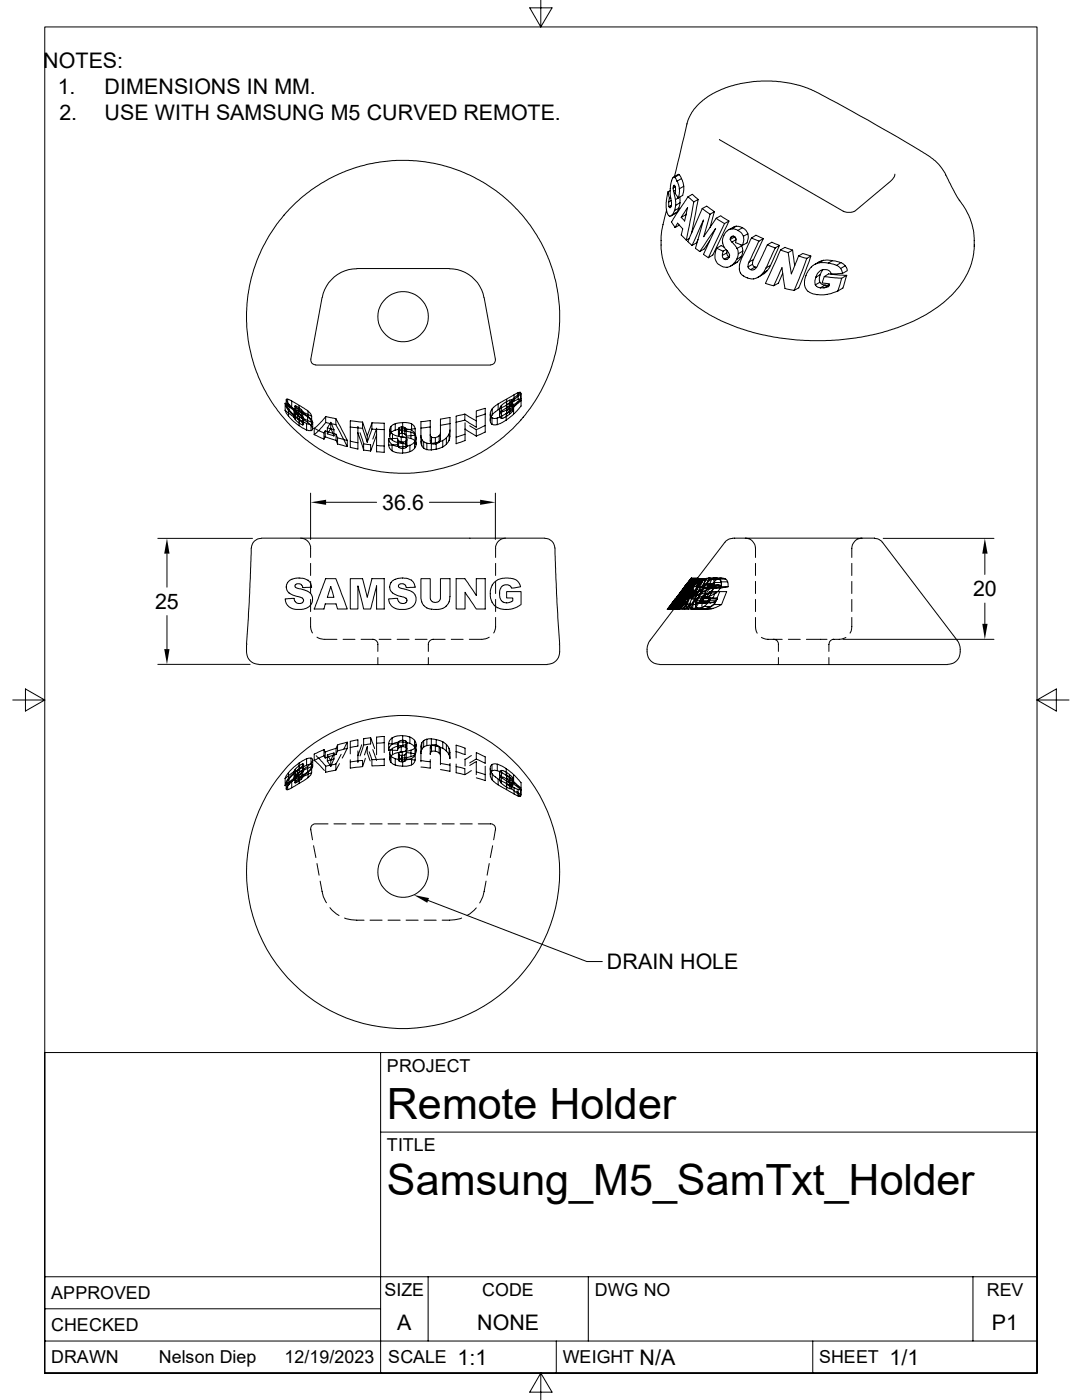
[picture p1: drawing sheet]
<svg xmlns="http://www.w3.org/2000/svg" width="216mm" height="279mm" viewBox="0 0 216 279" stroke-linecap="round" stroke-linejoin="round" font-family="sans-serif">
<defs><g id="words">
<g font-size="8.6">
<text x="77.2" y="223.4">Remote Holder</text>
<text x="77.2" y="238.5">Samsung_M5_SamTxt_Holder</text>
</g>
<g font-size="4.3">
<text x="8.6" y="13.6">NOTES:</text>
<text x="11.5" y="18.8">1.</text>
<text x="11.9" y="24">2.</text>
<text x="20.9" y="24">USE WITH SAMSUNG M5 CURVED REMOTE.</text>
<text x="20.9" y="18.8">DIMENSIONS IN MM.</text>
<text x="76.2" y="101.7">36.6</text>
<text x="194.2" y="119">20</text>
<text x="30.9" y="121.5">25</text>
<text x="121.1" y="193.4">DRAIN HOLE</text>
<text x="79.2" y="265.4">A</text>
<text x="95.2" y="265.4">NONE</text>
<text x="197.9" y="265.4">P1</text>
<text x="91.3" y="272.3">1:1</text>
<text x="127.6" y="272.3">N/A</text>
<text x="177.5" y="272.3">1/1</text>
</g>
<g font-size="3.6">
<text x="77.2" y="213.9">PROJECT</text>
<text x="77.2" y="229.7">TITLE</text>
<text x="10.2" y="259.3">APPROVED</text>
<text x="76.7" y="258.7">SIZE</text>
<text x="96.2" y="258.7">CODE</text>
<text x="118.7" y="258.7">DWG NO</text>
<text x="196.9" y="258.7">REV</text>
<text x="10.2" y="265.7">CHECKED</text>
<text x="10.2" y="272.1">DRAWN</text>
<text x="31.7" y="272.1">Nelson Diep</text>
<text x="56.8" y="272.1">12/19/2023</text>
<text x="77.5" y="272.1">SCALE</text>
<text x="112.3" y="272.1">WEIGHT</text>
<text x="163.5" y="272.1">SHEET</text>
</g>
</g></defs>
<g fill="none" stroke="#000" stroke-width=".2">
<path d="M107.9 0v5.4l-2.2-3.8h4.5l-2.3 3.8M133.3 38.3l.3 1.2M133.3 38.3l-.4 2v1.2l.2 .9 .3 .6a.42 .42 0 0 0 .7 0M133.6 39.5l-.2 .8M133.7 38.1l-.4 .2M133.8 39.4l-.2 .1M134.3 37.5l.1 .7M134.3 37.5v-.1a.24 .24 0 0 1 .2-.4 .24 .24 0 0 1 .2 .3l.1 .8a.87 .87 0 0 0 .4 1.1l.1 .3M134.4 38.2l.4 1.6M134.6 35.3l2.5-10.6a10.9 10.9 0 0 1 6.8-6.8l3.8-1.2 4.2-.5 3.7 .1 4.1 .8 2.7 1 4.7 2.5 6.1 3.4 10.5 6.1a11 11 0 0 1 5.7 6.3l2.1 3.6a12.9 12.9 0 0 1 2.9 8v1.4a15.4 15.4 0 0 1-6.6 11.3l-3.1 2.1-2.2 1.2-3.4 1.4-3 .9-4.2 1-4.3 .5-5.9 .2-2.6-.1-4.7-.6-4.2-1-3-.9-3.4-1.4-2.2-1.2-2.8-1.8-2.4-2.2a14.3 14.3 0 0 1-4.5-9.9l.1-2.9 1-4.1M134.6 35.4h-.3l-.2 .4-.3 1.3-.1 1.8 .3 1.4-.1 .7a.32 .32 0 0 1-.3 .4l-.1-.2M134.6 35.4l1-.6 .4 .8"/>
<path d="M134.6 35.4l.5 .8M134.6 37l-.2 .2M134.7 37.3l-.4 .2M134.8 39.8v1.2M134.8 37.9l-.4 .3M135.1 36.2l.9-.6 .4 1.6M135.1 36.2l.3 .7 .2 .8M135.3 39.5l-.5 .3M135.6 34.8h-.3l-.9 .5M135.6 37.7l.8-.5-.2 1.8-.9 .5M135.6 37.7v1l-.3 .8M135.6 39.3l.1 1.2"/>
<path d="M137.3 39.3l.8-.5 1.2 1-1.3 6.7M137.3 39.3l1.1 1M137.3 39.3l-3.3 5 .7 1.1M139.3 39.8l-.9 .5M143.6 27.9l24.7 14.3 .7 .2h.8l.8-.3 7.1-5.9a2.05 2.05 0 0 0 .9-1.4M64.3 59.4l-2.3 12.6a1.01 1.01 0 0 0 1 .9l34.9-.1a.96 .96 0 0 0 .9-1.1l-2.2-12.3M71.2 53.6a7 7 0 0 0-6.9 5.8M71.2 53.6h18.5M89.7 53.6a7 7 0 0 1 6.9 5.8M133.4 40.3l.1 .9M133.9 40l-.5 .3M133.9 41l-.4 .2"/>
<path d="M134.6 42l-.5 1M134.7 45.4l.5-.9 1 1.2-.3 1.2 1 1M134.8 41l-.2 1M135 42.4l-1.1 .7M135 42.4l-.9 .6M135.5 41.5l-.5 .9M135.5 41.5l-.9 .5M135.6 44.9l-.9 .5M135.7 40.5l-.2 1M135.7 40.5l-.9 .5M136.9 43l-.1-.1-.9 .5M136.9 42.7l-.1 .2"/>
<path d="M137.2 41.4l-.6 2.7-.7-.7zM137.5 47.6l-.6 .3M138.1 49l2.3-5.1-1.6 5.7 .8 .6M138.4 40.3l-1.5 7.6M139.3 47.8l-.3 .7-.9 .5M139.6 50.2l3.2-4.6-2.4 5.2 1 .6M140.1 41.6l.9-.5 1.5 1.1M140.1 41.6l1.6 1.2M140.1 41.6l-2.9 6.6 .9 .8M141.6 48l-1.1 1.7-.9 .5M141.7 42.8l-1.3 4.4 2.5-3.6M142.5 42.2l-.8 .6"/>
<path d="M142.5 42.2l-.8 3.2M142.9 43.6l.9-.5 1.7 1M142.9 43.6l1.7 1M143 49.5l1.3 .6M143 49.5v.1a2.56 2.56 0 0 0 .2 3l.9 .6 .6 .1h.8l.7-.5M144.1 51l.9-.5 .1 .4 .3 .3M144.1 51l.1 .4 .3 .3M144.3 50.1l-.2 .9M144.5 49.3l-.6-.3-.9 .5M144.6 44.6l.9-.5-3.3 6.8-.8 .5M144.6 44.6l-3.2 6.8M144.9 49.8l-.6 .3"/>
<path d="M145.1 50l-.1 .5M145.5 51.3l-1 .4M145.7 47.8l.3 .5M145.7 47.8v-.2a.63 .63 0 0 1 .9-.4 .63 .63 0 0 1 .2 1v.2l1.3 .6M146 48.3l1.1 1.3M146 45.7l-.7 .2-.6 .6a2.68 2.68 0 0 0 .5 3.7l.2 .2a.82 .82 0 0 1 .1 1 .82 .82 0 0 1-1 .3M146 45.7h.5l.7 .3M146.3 47.1l-.5 .4M146.6 47.3l.3 .4M146.6 47.3l-.9 .5M146.6 47.2v.1M146.9 47.8l-.9 .5"/>
<path d="M146.9 45.1l-1.5 .7M147 51.7l-.8 1.1M147.1 52.3l-1.3 .8M147.1 49.6l.2 1M147.1 52.3l-.9 .5M147.2 46l.9-.5 .8 .5 .3 .7M147.2 46l.7 .4 .4 .8M147.3 50.6l-.3 1.1M147.8 48.9l.2 .2M147.9 51.2l-.8 1.1M147.9 51.2l-.9 .5M148 49.1l.2 1"/>
<path d="M148 49.1l-.9 .5M148.1 45.5l-1.2-.4-.9 .6M148.2 50.1l-.3 1.1M148.2 50.1l-.9 .5M148.3 47.2l.9-.5 .1 .8-.2 1-1 .5M148.3 47.2a2.26 2.26 0 0 1-.2 1.8M149.3 53.3l.2 .4 .3 .1M149.5 52.3l-.2 1M149.9 47.5l.9-.6 1.5 .7M150.2 52.7l.1 .3 .4 .3M150.2 52.7l-.9 .6M150.4 51.8l-.2 .9"/>
<path d="M150.4 51.8l-.9 .5M150.7 53.3l.3 .1M150.7 53.3l-.9 .5M151.4 48.1l-1.9 4.2M151.4 48.1l-1.5-.6-.9 2a8.9 8.9 0 0 0-1.4 3.4l-.1 .9 .4 .9 1.5 .9a2.27 2.27 0 0 0 1.9-.3M152.2 54.6l.9-.6-.5 .6-1.3 .7M152.2 54.6l-.9 .7M152.3 47.6l-1.9 4.2M152.3 47.6l-.9 .5M152.9 53.5l.9-.5-.7 1M152.9 53.5l-.7 1.1M153.1 48.9l.9-.6 1.5 .7"/>
<path d="M153.1 48.9l1.6 .6M153.1 48.9l-2.3 4.6a.89 .89 0 0 1-1 .3M154.4 57l1.6-3.6 .6 4.2 1.9 .4M154.7 49.5l-1.8 4M155.5 49l-1.7 4M155.5 49l-.8 .5M155.7 49.9l-3 6.7 1.7 .4M155.7 49.9l.9-.5 1.6 .5M155.7 49.9l1.6 .5M156.2 54.6l-.9 1.9-.9 .5M157.3 50.4l.9-.5 .4 3.1M157.3 50.4l.6 4.3 1.4-3.6"/>
<path d="M159.3 51.1l.9-.5 1.6 .5M159.3 51.1l1.7 .5M161 51.6l.8-.5-2.4 6.3-.9 .6M161 51.6l-2.5 6.4M162.7 56.9a1.11 1.11 0 0 0 1 .5M162.8 55.3l.2-.6 .4-.4 .4-.4 .5-.1a1.17 1.17 0 0 1 1.5 .9l2.3-.1-.1-.5a2.55 2.55 0 0 0-2.3-1.5l-1.5-.2a3.8 3.8 0 0 0-3.6 3.4l-.1 .5a2.36 2.36 0 0 0 2.5 2.5 7.5 7.5 0 0 0 4.2-.7M162.8 55.3l-.2 .7 .1 .9M163.6 56.3l.4 .5 .6 .1M163.6 56.3l-.9 .6M163.7 54.8l-.2 .6 .1 .9M163.7 54.8l-.9 .5M163.7 57.4h.7"/>
<path d="M164.3 53.8l-.6 1M164.3 51.9l-.9 .6M164.6 56.9h.8l-1 .5M164.6 56.9l-.9 .5M165.3 52.5l.8-.5-1.8-.1-1.7 .9M166.1 52l1.7 .4-.9 .6M167.8 52.4l.9 .6-1 .6M167.9 55.5l-.7 2.6M167.9 55.5l-3.4-.3-.5 1.3 1.5 .1-.1 .6-1 .2M168.7 53l.4 1-1 .6M169 54.9l-.8 2.6-1 .6M169 54.9l-3.6-.2-.9 .5"/>
<path d="M169 54.9l-1.1 .6M57.1 79.8l.6 .9v1.3M57.4 79.7l-.3 .1v1.4M101.1 79.7l1.5-.9v1.3M101.7 79.8l-.7 .4v1.2M102.1 79.8h-.4v1.3M102.6 78.8l.8-.4v1.3M103.4 78.4l.5-.1v1.4M103.9 78.3l-1.8 1.5v1.3M104 79.6l-1.5 1.6M104 80a1.51 1.51 0 0 1-.7 1.8l-.8 .8M104 80v-1.4l-2.9 2.1v1.3"/>
<path d="M104 80l-2.3 1.7a.71 .71 0 0 0-.6 .9M56.9 80.5l1.8 1.5M56.9 81.9l1.8 1.4M56.9 80.5l.7 1.2M56.9 81.9l.7 1.2M56.9 80.5v1.4M57.1 81.2l.6 .8M57.4 81h-.2l-.1 .2M57.4 81l.8 .3M57.6 81.7l1.6 1.6 2 1.2M57.6 83.1l.6 .7 1.5 1.2M57.6 81.7v1.4"/>
<path d="M57.7 80.7l1.7 1.6v1.3M57.7 82l1.7 1.6M58.2 80l-.8-.3v1.3M58.2 81.3l1.5 .8M58.7 82l.2 .4M58.7 83.3l.2 .4M58.7 82v1.3M58.8 81.1l.2 .1M58.8 82.3l.2 .2M58.8 81.1v1.2M58.9 82.4l.8 .7M58.9 83.7l.5 .5 1 .6"/>
<path d="M58.9 82.4v1.3M59 81.2l.6 .6M59 82.5l.6 .6M59 81.2v1.3M59 81l-.2 .1M59 82.3h-.2M59 81l.5 .3M59 82.3l.5 .2M59 81v1.3M59.4 82.3l1 .8v1.3M59.4 83.6l1 .8M59.5 81.3l.6 .4"/>
<path d="M59.5 82.5l.6 .5M59.5 81.3v1.2M59.6 81.8l1.8 1.3M59.6 83.1l1.8 1.2M59.6 81.8v1.3M59.7 85l1.5 .8M59.7 80.9l-1.5-.9v1.3M59.7 82.1l1.8 1.2M59.7 83.1l.7 .4M59.7 83.1v1.9M60.1 81.7l.3 .5M60.1 83l.3 .4"/>
<path d="M60.1 81.7v1.3M60.4 83.1l.2 .3v1.3M60.4 84.4l.2 .3M60.4 83.5v1.3M60.4 82.2l1.8 .9M60.4 83.4l1.8 .9M60.4 82.2v1.2M60.6 83.4l-.2 .1M60.6 84.7l-.2 .1M61.2 84.5l.9 .2M61.2 85.8l.9 .1M61.2 84.5v1.3"/>
<path d="M61.4 83.1l.7 .7M61.4 84.3l.7 .7M61.4 83.1v1.2M61.5 82l-1.8-1.1v1.2M61.5 83.3l.4 .4 .3 .6M62 98.4v9.3M62.1 84.7v1.2M62.1 83.8l.3 .5M62.1 85l.3 .6M62.1 83.8v1.2M62.2 83.1l-.2-.6-.5-.5v1.3M62.2 83.1v1.2"/>
<path d="M62.4 84.3l-.1 .3-.2 .1M62.4 85.6l-.1 .2-.2 .1M62.4 84.3v1.3M62.7 85.5l1.9 .9 .3-.4 2.2 .7 .3 .7 1.9 .5M62.7 86.7l1.9 .9M62.7 85.5v1.2M64.6 86.4v1.2M64.9 87.2l2.2 .7M64.9 87.2l-.3 .4M64.9 86v1.2M65 83.1l2 .4 2.3 4.4M65 83.1l-.7 .9-1.6 1.5"/>
<path d="M65 84.3l2 .5M65 84.3l-1.1 1.3-1.2 1.1M65 83.1v1.2M65.3 85.4l1.3 .4M65.3 86.6l1.3 .4M65.3 85.4v1.2M66 84.3l.6 1.5M66 85.5l.6 1.5M66 84.3l-.7 1.1M66 85.5l-.7 1.1M66 84.3v1.2M66.6 85.8v1.2"/>
<path d="M67 84.8l2.3 4.3M67 83.5v1.3M67.1 87.9l.3 .7M67.1 86.7v1.2M67.4 88.6l1.9 .5M67.4 87.4v1.2M69.3 87.9v1.2M69.9 85.2l2.4 .3M69.9 85.2v4.1l1.5 .3v-3.2M69.9 88.1l1.5 .2M71.4 86.4l1.2 3.4M71.4 85.2v1.2"/>
<path d="M71.8 86.4l.8 2.2M72.3 84.2l-2.4-.2v1.2M72.3 84.2l1 2.8M72.3 85.5l1 2.7M72.3 84.2v1.3M72.6 88.6l1.4 .2v1.2M72.6 89.8l1.4 .2M72.6 88.6v1.2M74.2 84.4l-.9 2.6v1.2M74.2 85.6l-.9 2.6M74.2 85.6v-1.2l2.5 .1v1.2M74.2 85.6l2.5 .1"/>
<path d="M75.1 86.7v-1.2l-.7 2.1M75.1 86.7l-1.1 3.3M75.1 88.9l1.6 .1M76.7 85.7v4.6l-1.6-.1v-3.5M77.6 87.5l.1 .7 .5 .5M77.6 88.8a1.33 1.33 0 0 0 .6 1.2M77.6 87.5v1.3M77.8 85.7l.1 .5 .4 .4v1.3M77.8 87a.86 .86 0 0 0 .5 .9M78 85.1l-.2 .5v1.4M78 86.4l-.2 .6M78.2 88.7l1 .4 1.1 .1"/>
<path d="M78.2 90l1.1 .4h1M78.2 88.7v1.3M78.3 86.6l.8 .4 1 .2v1.2M78.3 87.9l.9 .4 .9 .1M78.9 84.6l-.9 .5v1.3M78.9 85.9l-.9 .5M79.3 87.5h-1.7M79.3 88.7l-1.7 .1M79.3 87.5l.2 .5M79.3 88.7l.2 .5M79.3 87.5v1.2M79.5 85.6l.1 .2"/>
<path d="M79.5 86.9l.1 .2M79.5 85.6v1.3M79.5 88l.9 .2M79.5 89.2l.4 .3h.5M79.5 88v1.2M79.6 85.8l.7 .1M79.6 87.1l.7 .1M79.6 85.8v1.3M79.7 85.3l-.2 .3M79.7 86.6l-.2 .3M79.7 85.3v1.3M80.1 87.2l.9 .2v1.2"/>
<path d="M80.1 88.4l.9 .2M80.1 85.2l-.4 .1M80.1 86.5l-.4 .1M80.1 85.2l.7 .1M80.1 86.5l.7 .1M80.1 85.2v1.3M80.3 85.9l1.7 .3M80.3 87.2l1.7 .3M80.3 85.9v1.3M80.3 84.3l-1.4 .3v1.3M80.3 85.6l-1.4 .3M80.3 85.6h1.1l.7 .3"/>
<path d="M80.3 89.2v1.2M80.4 88.2v1.3M80.8 85.3l.3 .5M80.8 86.6l.3 .4M80.8 85.3v1.3M81 88.1l-.6 .1M81 89.3l-.6 .2M81 88.1v1.2M81 87.4l.2 .2v1.4M81 88.6l.2 .4M81.1 85.8v1.2M81.2 87.7l-.2 .4"/>
<path d="M81.2 89l-.2 .3M81.8 88.9l-1.5 .3M81.8 90.1l-1.5 .3M81.8 88.9v1.2M82 86.2l.8 .5M82 87.5l.8 .5M82 86.2v1.3M82.1 84.6l-.7-.2-1.1-.1v1.3M82.1 85.9l.5 .4 .2 .5M82.7 88.2l-.9 .7M82.7 89.5l-.9 .6M82.7 88.2v1.3"/>
<path d="M82.8 86.7l.2 .7M82.8 88l.2 .6M82.8 86.7v1.3M82.8 85.6l-.2-.6-.5-.4v1.3M82.8 85.6l-1.7 .2M82.8 86.8l-1.7 .2M82.8 85.6v1.2M83 87.4l-.3 .8M83 88.6l-.3 .9M83 87.4v1.2M84 86.9l.2 .8M84.2 87.7l.3 .4v1.3"/>
<path d="M84.2 88.9l.3 .5M84.2 87.7v1.2M84.5 88.1l.7 .3v1.3M84.5 89.4l.7 .3M85.2 88.4l.9 .1v1.3M85.2 89.7l.9 .1M85.9 86.7v.3l.2 .2M85.9 85.2v3l.2 .3M85.9 85.2v-1.3l-.5 .1-1.4 .2v1.2M85.9 85.2l-1.9 .2v1a4.9 4.9 0 0 0 .2 2.5M86.1 88.5l.9-.2v1.4M86.1 87.2l.8 .1"/>
<path d="M86.1 88.5l.8 .1M86.1 87.2v1.3M86.9 87.3v1.3M87 88.3l1.3-.4v1.3M87 89.7l-.9 .1M87.6 87l-.7 .3M87.6 88.2l-.7 .4M87.6 87v1.2M87.9 84.9v2.9l-.3 .4M87.9 86.3l-.1 .4-.2 .3M88.3 87.9l.8-.5v1.2M88.3 89.2l-1.3 .5"/>
<path d="M89.1 87.4l.5-.8v1.3M89.1 88.6l-.8 .6M89.6 87.9l-.5 .7M89.8 84.5v-1.2l-1.9 .4v1.2M89.8 84.5l-1.9 .4M89.8 84.5v2.6l-.2 .8M89.8 85.8l-.2 .8M91 84.3v4.3l1.8-.7v-2.3M92.8 82.6l-1.8 .5v1.2M92.8 83.9l-1.8 .4M92.8 83.9v-1.3l2.2 1.4M92.8 86.7l-1.8 .5"/>
<path d="M92.8 85.6l2.2 1.4M92.8 84.4v1.2M93.7 85l1.3 .7M95 83.2v2.1l-2.2-1.4M95 85.7v1.3M96.8 84.9l-1.8 .8M96.8 82.6v3.6l-1.8 .8M96.8 82.6v-1.1l-1.8 .5v1.2M96.8 82.6l-1.8 .6M97.8 82.6l.1 .5 .3 .3M97.8 83.9l.1 .4 .3 .4M98.2 83.4l.4 .1 .6-.1"/>
<path d="M98.2 84.7l.3 .1h.7M98.2 83.4v1.3M98.2 82.8l1.2-1 1-.6 2.4-1.3 .7-.3 .4 .1-1.2 .9a.89 .89 0 0 1-.8 .5l-1.1 .5-.7 .5-.4 .6v.3M98.2 81.6l-.4 .7v1.6M98.2 82.8l-.3 .5-.1 .6M98.8 98.4v9.3M99.2 83.4v1.4M99.4 80.6v1.2M99.7 81.7v.3l.4 .2M99.7 83v.3l.4 .2M99.7 81.7v1.3M100 80.9l-.3 .8"/>
<path d="M100.1 82.2v1.3M101 82.5l-1.8 .9M101 83.9l-1.8 .9M101 82.5v1.4M101 80.2l-1 .7v1.2M101.1 81.3l1.2-.9v1.3M101.1 82.6l1.2-.9v.3l-.6 .6M101.1 83.1l-1 .4M101.1 80.9v-1.2l-1.8 .9-1.1 1v1.2M101.1 82.6v.5M101.7 81.3l-1.1 .8-.5 .1M101.7 82.6l-.6 .5"/>
<path d="M101.7 81.3v1.3M102.3 80.7l-.6 .6M102.5 81.2l-1.5 1.3M102.5 82.6l-1.5 1.3M102.5 81.2v1.4M31.5 107.4h18.9M33.3 110.5v6.7M50.1 109.3l-.4 10.8-.5 8.4M52.2 107.4h56.5M52.2 107.4a1.95 1.95 0 0 0-2 2M57.6 116l.5-.3 .8-.3h1.7a1.85 1.85 0 0 1 1.6 1.8l-1.8 .1-.2-.5a.76 .76 0 0 0-.7-.3 .76 .76 0 0 0-.7 .5l.5 .4 1.4 .3 1.1 .6 .5 .7v1.1l-.6 .9-1.2 .6h-1.5l-.7-.1-.6-.4a2.37 2.37 0 0 1-.8-1.6l1.8-.1 .1 .4 .3 .4 .2 .2h.7a.64 .64 0 0 0 .6-.7 .64 .64 0 0 0-.8-.5l-1.4-.5-.7-.3-.3-.4-.3-.8v-.4zM60 107.4a2 2 0 0 1 2 2v1.9"/>
<path d="M62 112.4v2.5M62 116v2.4M62 119.6v2.4M65 115.5h2l2.3 6h-1.9l-.3-1h-2.2l-.3 1h-1.9zM65.1 100.2h10M66 117.1l.6 2.1h-1.3zM69.9 115.5h2.4l1 3.7 .9-3.7h2.5v6h-1.6v-4.6l-1.1 4.6h-1.4l-1.2-4.6v4.6h-1.5zM78.2 116l1.1-.6h2a1.95 1.95 0 0 1 1.5 1.8l-1.7 .1-.3-.6-.7-.2a.49 .49 0 0 0-.6 .4 .49 .49 0 0 0 .6 .5l1.6 .5 .9 .5 .4 .8-.1 1.1-.7 .9-1 .4h-1.6l-.9-.3a2.07 2.07 0 0 1-1.1-1.8l1.7-.1 .2 .7 .3 .2 .5 .1a.68 .68 0 0 0 .9-.5 .68 .68 0 0 0-.8-.8l-.9-.2-.9-.4a1.56 1.56 0 0 1-.6-2.3zM84 115.5h1.9v4l.3 .6 .5 .1 .7-.1 .5-.6v-4h1.9l-.1 4-.2 .9-.5 .6-1.2 .6h-1.4l-.9-.1-1-.7-.3-.6-.2-.7zM85.7 100.2h10.1M91 115.5h1.8l2.2 3.3v-3.3h1.8v6h-1.8l-2.2-3.3v3.3h-1.8zM98.6 116.3l.7-.6 .6-.2 1.5-.1 1.3 .2 .5 .3 .5 .6 .2 .6-1.4 .2-.4 .1-.4-.5-.4-.2-.9 .1-.4 .3-.3 .7v1.1a1.54 1.54 0 0 0 1 1.3 1.54 1.54 0 0 0 1.6-.3v-.6h-1.2v-1.2h2.9v1.9a.74 .74 0 0 1-.6 1l-1.2 .5-1.7 .1-1.3-.3-.4-.4-.6-.7-.4-1.2 .1-1.5z"/>
<path d="M98.9 112.4v2.5M98.9 116v2.4M98.9 119.6v2.4M100.9 107.4a2 2 0 0 0-2 2v1.9M108.7 107.4a1.95 1.95 0 0 1 2 2M110.7 109.3l.4 10.8 .6 8.4M134.6 119.8l-.4 .5M134.7 119.7l-1.3 1.8M134.7 119.5l-1.1 1.5M134.7 119.5h1.3M134.8 119.5h-.1M134.8 119.5l-1.6 2"/>
<path d="M134.8 119.4l-.5 .7M134.8 119.4h1.3M134.8 119.4v.1M134.9 119.6l-1.3 1.9M134.9 119.5l-.8 1.1M134.9 119.4l-.3 .4M134.9 119.5h1.3M135 119.9v.3M135 119.9h1.6M135.1 119.8l-1.3 1.7M135.1 119l-.2 .4M135.2 119.7l-1.2 1.8"/>
<path d="M135.4 119.1l-.8 1M135.4 119.1h2.4M135.6 118.7l-.7 .8M135.6 118.4l-.5 .6M135.6 119.2l-.6 .7M135.6 118.7h1.3M135.6 119.2h1.6M135.7 118.3l-.1 .1M135.8 119.8l-.3 .5h-1.3M135.9 118.7l1.3-1.8-1.4 1.9M136 119.5l-1.1 1.5M136.1 119.8l-1.3 1.7"/>
<path d="M136.1 117.9l-2.8 3.6h1.4l1.3-1.8M136.1 118l-.5 .7M136.1 118h1.2M136.1 119.4l-.1 .1M136.1 119.4l-.5 .7M136.2 119.5l-.9 1.1M136.2 119.4l-.4 .4h-1.2M136.3 117.9l-1 1.3M136.4 117.5l-.3 .5M136.4 117.5h1.2M136.4 119.7l-1.4 1.8M136.4 119l-.2 .4h-1.3"/>
<path d="M136.4 117.8l-1.1 1.4M136.4 119.7l-1.2 1.8M136.5 117.2l-.1 .3M136.5 117.2h1.3M136.5 117.3h1.3M136.6 117.1l-.9 1.2M136.6 119.9l-.3 .3M136.7 117l-.2 .2M136.7 117h1.3M136.7 118.7l1.4-1.8-1.4 1.9M136.7 117.2l-.2 .1M136.7 117.2h1.3"/>
<path d="M136.8 116.9l-1.2 1.8M136.8 116.9l-1.3 1.8M136.8 116.9h1.6M136.9 118.7l-.7 .8M136.9 118.4l-.8 1.1M136.9 116.6l-.2 .4M136.9 118.3l-.5 .7h-1.3M136.9 116.6h1.3M137 117.5l-1.4 2M137 116.7l-.5 .6M137 116.7h1.3M137.1 116.5l-.2 .1"/>
<path d="M137.1 116.5l-.1 .2M137.1 116.5h1.2M137.2 116.2l-.6 .9M137.2 119.2l-.6 .7M137.2 116.2h.1M137.3 118l-.4 .7M137.5 117.4l-1.4 1.9M137.5 117.5l-1.4 2M137.6 117.8l-1 1.4h-1.3M137.6 117.9l-1 1.3M137.6 117.5l-.3 .5M137.6 119.2l-.8 2.3"/>
<path d="M137.7 117.8l-2.3 3h-1.2M137.7 115.8l-1 1.4M137.7 115.8h1.3M137.8 115.6l-.6 .6M137.8 119.1l-.9 1M137.8 117.2l-.2 .3M137.8 117.1l-.9 1.2h-1.2M137.9 117.8l-1.2 1.6-.4 .8M137.9 115.5l-1 1.3M137.9 118.2l-2.3 3.3M137.9 118.2l-1.4 3.3M137.9 118.2h1.3"/>
<path d="M138 117l-.2 .2M138 115.4l-.2 .2M138 115.4h1.2v.1M138 115.4l-.3 .4M138 119.5l-.4 1.1M138 117.2l-.2 .1M138 119.5h1.2M138.1 117.1l-1.5 2.1h1.2M138.1 117.1l-1.1 2.1M138.1 115.5l-1 1.3M138.1 117.1h1.2M138.1 115.5h.2l-2.7 3.7"/>
<path d="M138.1 115.5l-2.7 3.6M138.1 115.5h-.3l-2.2 2.9M138.2 117.5l-1.3 2M138.2 116.6l-.2 .4M138.3 116.7l-.5 .6M138.3 117.8l-1.1 1.4M138.3 116.5l-.1 .1M138.3 116.5v.2M138.3 115.5h.4M138.4 115.5l-.7 1M138.4 116.9l-1.2 1.8M138.4 116.9l-1.3 1.8"/>
<path d="M138.5 117.7l-1.4 1.9M138.5 116.2l-.7 .9h-1.2M138.6 118.7l-.6 .8M138.6 118.7h1.2M138.7 115.5h.3M138.7 115.5l-2.8 3.8-.9 .9M138.7 117.8l-.9 1.3M138.8 115.5l-.7 .9M138.9 119.8l-.1 .5M138.9 116.5l.7-1-1 1.3M139 115.8l-1 1.4M139 118.8l-.9 2.7"/>
<path d="M139 115.6l-.5 .6h-1.3M139 115.5l-2.9 4-1.2 1.4M139 115.5h.3M139.1 115.5l-.8 1.1M139.1 117.6l-1.3 1.9M139.2 119.4l-.3 .4M139.2 115.5l-.9 1.3M139.2 115.5l-.2 .3M139.2 118.2l-.8 1.2M139.2 118.2l-.3 .8M139.2 119.5l-.3 1.1M139.2 115.4l-.2 .2h-1.2"/>
<path d="M139.2 115.5l-1.1 2.6M139.3 118l-.7 .7M139.3 117.1l-1.5 2.1M139.3 117.1l-1.1 2.1h-.4M139.3 118h1.2M139.3 117.2l2.1 .1M139.3 117.2l.8 .1M139.3 115.5l-4.3 6M139.3 115.5h.4M139.3 115.5l-1 1.4M139.4 115.5l-1 1.3M139.7 118.5l-.8 1.7"/>
<path d="M139.7 115.5l-1.4 3.3M139.7 115.5h.7M139.8 118.7l-.6 .8M139.9 118l-.3 .8M139.9 115.5l-1 1.3M140 119l-.8 .4M140 115.5l-.9 1.2M140.1 119.9l.1 .3 .3 .1M140.1 119.9h1.3M140.1 119.8v.5h-1.3M140.1 117.3h1.3M140.3 118.9l-1.7 2.6h-1.2"/>
<path d="M140.3 115.5l-.9 1.3M140.3 119.4l1.4 .1M140.3 119.4l-.4 .7M140.3 117.7l-.7 1.1h-1.3M140.3 119.4h1.3M140.3 115.8h1.2l-1 1.4M140.3 115.8l-1 1.4M140.4 115.5l-2.1 3.3M140.4 115.5h.5M140.5 119.4l-.4 .4h-1.2M140.5 115.5l-1.1 2.2M140.5 118l-.7 .7"/>
<path d="M140.5 117.5l-1.2 .5M140.5 115.5l-.7 1M140.5 117.5h1.3M140.6 116.7l-.5 .6M140.6 118.5l-.5 1.4M140.6 116.7h1.2M140.6 118.5h1.3M140.8 116.8l.9-1.1 .8-.3 1 .1 .3 .5 .1 .6a.46 .46 0 0 1-.1 .5 .46 .46 0 0 1-.5 .1l-.8 .2v-.3a.52 .52 0 0 0-.5-.4 .52 .52 0 0 0-.5 .4l-.9 1.4M140.8 116.8l-1.1 1.7M140.9 115.5l-.6 1.4M140.9 115.5h1.2l-1.3 2.4M140.9 115.5l-3.5 6"/>
<path d="M140.9 118.5l-.7 1.7M141 117.2l-.5 .3M141 116.5l.3 .1M141 116.5l-.4 .2M141 117.2h1.3M141 116.5h1.3M141.2 117l-.2 .2M141.2 117h1.3M141.3 116.6l-.1 .4M141.3 119l-.8 .4h-1.3M141.3 116.6h1.2M141.4 119.9l.1 .4h.3"/>
<path d="M141.4 115.4l.8 .2M141.4 115.4h1.3l-.7 .1-.5 .3M141.4 115.4h-.5l-.6 .4M141.4 117.1h1.1M141.5 118.3l-1.5 .7M141.6 115.5l-.7 1.1M141.6 119.9l-.7 .3M141.6 119.4l1.5 .1M141.6 119.4l-.4 .7M141.7 119.5l-.6 1-.6 .5M141.7 119.5h1.4M141.8 117.5l-1.3 .5"/>
<path d="M141.8 116.7l-.4 .6M141.8 119.3h-.8l.6-1.2h2l-1.1 2.5M141.8 119.3h1.3l-.2 .6h-1.3M141.8 119.3l-.2 .6M141.8 115.7h1.2M141.9 118.5l-.5 1.4M142 116.8l-1.1 1.7h-1.2M142.2 116.7h1.4l.1 .2M142.2 115.6l.4 .6M142.3 116.5l.2 .1M142.3 116.5l-.5 .2M142.3 117.2l-.5 .3"/>
<path d="M142.5 117.1l-.3 .6-.7 .6M142.5 116.9h1.2l.1 .5M142.5 117l-.2 .2M142.5 116.6v.4M142.6 116.2l-.1 .9M142.7 115.4l.9 .2h-1.4M142.7 117.1l-.8 1.4M142.7 115.4h1.4l.7 .2h-1.3M142.8 118.1l-.6 1.2M142.9 119.9l-.7 .3M142.9 118.3l-1.6 .7h-1.3M143.1 119.5l-.4 .8-.8 .7"/>
<path d="M143.4 116.7l-.9 .4M143.6 115.6l.3 .6h-1.3M143.6 118.1h1.4l-1 2.5M143.8 117.1l-.3 .6-.6 .6h-1.4M143.9 116.2l-.1 .9h-1.3M143.9 115.4l-.9 .3-1 1.1h-1.2M144.7 108.2l-6.3 8.2M144.8 115.6l.4 .5h-1.3M145.2 116.1l.1 1h-1.4M145.3 117.1l-1.5 .3h-1.3M146.2 107.4h28.3M146.2 107.4l-.9 .3-.6 .5"/>
<path d="M148.7 107.4a2 2 0 0 1 2 2v1.9M150.7 112.4v2.5M150.7 116v2.4M150.7 119.6v2.4M170 112.4v2.5M170 116v2.4M170 119.6v2.4M172 107.4a2 2 0 0 0-2 2v1.9M174.5 107.4l.9 .3 .7 .5M176.1 108.2l14.9 19.6a3.2 3.2 0 0 1-.8 4.5l-1.1 .3M176.2 107.4h22.1M196.5 110.5v4.1"/>
<path d="M2.5 139.7h6.4l-3.8-2.2v4.4l3.8-2.2M31.5 132.6h18.4M33.3 122.9v6.6M49.2 128.7a4.3 4.3 0 0 0 .5 2.9l.8 .7 1.2 .3M49.2 128.5v.2M51.7 132.6h57.5M62 123.2v2.1l.4 1M63.2 127.2l1.4 .4h2.6M68.5 127.6h2.3M72.1 127.6h2.3M74.4 127.6a1 1 0 0 1 1 1v1.4M75.4 131.2v1.4"/>
<path d="M75.6 127.6h2.4M79.2 127.6h2.4M82.8 127.6h2.4M85.5 131.2v1.4M86.4 127.6h2.4M86.5 127.6a1 1 0 0 0-1 1v1.4M90 127.6h2.4M97.6 127.2l-1.3 .4h-2.7M98.9 123.2v2.1l-.4 1M111.6 128.5v.2M111.7 128.7a4.3 4.3 0 0 1-.5 2.9l-.9 .7-1.1 .3M131.6 132.6h57.5"/>
<path d="M133.2 121.6h2M133.2 121.5v.1M133.4 121.4l-.2 .2M133.4 121.4h1.3M133.6 121l-.4 .5M133.6 121h1.3M133.9 121.3l-.1 .3M134.1 120.6l-.7 .8M134.1 120.6h1.2M134.2 120.8l-.3 .5M134.2 120.3l-.1 .1M134.3 120.1l-.2 .3"/>
<path d="M134.3 120.1h1.3M134.4 121.4l-.3 .2h-.3M134.4 121.4h1.2M134.5 121.5l-4.7 6.3a3.2 3.2 0 0 0 .7 4.5l1.1 .3M134.6 120.1l-.4 .7M134.6 120.1h2.3M134.7 121.5h.1M134.8 121.5h.2M134.9 121l-.5 .6 .3-.2M134.9 120.9l-.5 .5M134.9 120.9h1.3M135 120.2h1.3"/>
<path d="M135 120.5l-.7 1M135 121.5h.1M135 121.5h.6M135.1 121.6h.1M135.1 121.3v.3h-1.3M135.3 120.6l-.6 .8M135.3 120.3l-.8 1.2M135.4 120.4l-.9 1.1M135.4 120.8l-.3 .5h-1.2M135.5 120.3l-.1 .1h-1.3M135.5 121.5l-.3 .1M135.6 120.1l-.3 .3"/>
<path d="M135.6 121.4l-.1 .1M135.6 121.5h.9M136.2 121.5l.7-1h.7l-.4 1M136.2 120.9l-.6 .5M136.2 120.5l-.7 1M136.4 120.6l-.7 .9M136.4 120.5l-.5 1M136.5 121.5h.9M136.9 120.5h-1.2l-.7 1M136.9 120.1l-.7 .8M137.1 120.5l-.8 1M137.6 120.6v.5l.2 .3"/>
<path d="M137.6 120.6h1.3M137.7 120.4l-.8 1.1M137.8 121.4l.3 .2h.5M137.8 121.4h1.3M138.4 120.1l-.6 1.4M138.6 121.6h2.5M138.8 120.3l.3 .1M138.9 121.3l.5 .3 1.5-.2M138.9 121.3h1.2M138.9 120.6v.4l.2 .4M138.9 120.2l-.1 .5 .1 .6M138.9 120.2h1.3"/>
<path d="M139.9 120.1h1.3l-.8 .3M139.9 120.1l-.5 .3h-.3M140.1 120.3l.3 .1h-1.3M140.1 121.3l.4 .3h.6M140.2 120.2l-.2 .6 .1 .5M140.5 121l-1 .5-.9 .1M140.5 121h1.4M140.5 120.3h1.3M140.9 120.2l-.4 .1M140.9 120.2h1.3M140.9 121.4h1.4M141.9 121l-.7 .4-.8 .2h-.8l-.5-.2"/>
<path d="M142.2 120.2l-.4 .1M142.3 121.4l-1.2 .2M142.5 120.6l-1.6 .8M142.5 120.6h1.5M144 120.6l-1.7 .8M150.7 123.2a4.8 4.8 0 0 0 .4 3.2M151.9 127.2l.9 .4h3.3M154.3 127.6a.94 .94 0 0 1 1 1v1.4M155.3 131.2v1.4M157.3 127.6h2.4M160.9 127.6h4.1M165.4 131.2v1.4"/>
<path d="M166.4 127.6a1 1 0 0 0-1 1v1.4M168.2 127.6h30.1M168.8 127.2a4.7 4.7 0 0 1-2.6 .4M170 123.2a4.7 4.7 0 0 1-.4 3.1v.1M196.5 120.4v4.1M206.9 139.7l3.9 2.2v-4.4l-3.9 2.2h6.4M56.9 155.4v1.4M57.1 156.1v1.4l.3 .1M57.1 156.1l.3 .2M57.4 156.3v1.3l.8-.4M57.6 155.6l-.7 1.2M57.6 154.2l-.7 1.2"/>
<path d="M57.6 154.2v1.4M57.7 155.2v1.4l-.6 .9M57.7 155.2l-.6 .9M58.2 155.9l-.8 .4M58.2 155.9v1.3l1.5-.9M58.7 155.3l-1.8 1.5M58.7 154l-1.8 1.4M58.7 154v1.3M58.8 156.2h.2M58.8 154.9h.2M58.8 154.9v1.3M58.9 154.9l-.2 .4"/>
<path d="M58.9 153.5l-.2 .5M58.9 153.5v1.4l.8-.8M59 156l-.2 .2M59 154.7l-.2 .2M59 154.7v1.3M59 154.9v1.3M59.4 153.6v1.3l-1.7 1.7M59.4 153.6l-1.7 1.6M59.5 156l-.5 .2M59.5 154.7l-.5 .2M59.5 154.7v1.3M59.6 155.5l-.6 .5"/>
<path d="M59.6 154.2l-.6 .5M59.6 154.2v1.3M59.7 153.6l-1.2 .9-.9 1.1M59.7 152.3l-1.1 .8-1 1.1M59.7 155.1l-1.5 .8M59.7 155.1v1.2l1.8-1.1M59.7 152.3v1.3M59.7 152.8l-.8 .7M59.7 152.8v1.3l.7-.3M60.1 155.5l-.6 .5M60.1 154.3l-.6 .4M60.1 154.3v1.2"/>
<path d="M60.4 152.5l-.7 .3M60.4 152.5v1.3h.2M60.4 152.5h.2M60.4 152.9v1.2l-1 .8M60.4 152.9l-1 .7M60.4 155.1l-.3 .4M60.4 153.8l-.3 .5M60.4 153.8v1.3M60.6 152.5v1.3l-.2 .3M60.6 152.5l-.2 .4M61.2 152.7l-1.5 .9M61.2 151.5l-1.5 .8"/>
<path d="M61.2 151.5v1.2M61.4 154.2l-1.8 1.3M61.4 153l-1.8 1.2M61.4 153v1.2M61.5 154l-1.8 1.1M61.5 154v1.2l.5-.6 .2-.4M62.1 152.6l-.9 .1M62.1 151.3l-.9 .2M62.1 152.6h.2l.1 .3M62.1 151.3l.2 .1 .1 .3M62.1 151.3v1.3M62.1 153.5l-.7 .7"/>
<path d="M62.1 152.2l-.7 .8M62.1 152.2v1.3M62.2 153l-.3 .6-.4 .4M62.2 153v1.2l-1.8 .9M62.2 153l-1.8 .8M62.4 152.9l-.3 .6M62.4 151.7l-.3 .5M62.4 151.7v1.2M63.1 150.8l1.9 2.1M64.6 149.6l.3 .5M64.6 149.6l-1.9 .9v1.3M64.6 149.6v1.2"/>
<path d="M64.9 150.1v1.2M65.3 151.9l.7 1.1M65.3 150.7l.7 1.1M65.3 150.7v1.2M66 151.8v1.2M66.6 151.5l-.6 1.5M66.6 150.3l-.6 1.5M66.6 151.5l-1.3 .4M66.6 150.3l-1.3 .4M66.6 150.3v1.2M67 152.5l-2 .4M67 152.5v1.2"/>
<path d="M67.1 149.4l-2.2 .7M67.4 149.9v-1.2l-.3 .7v1.2M67.7 152.4l-.7 1.3-2 .4v-1.2M68.1 150.5l-1.1 2M68.3 151.3l1-1.9-1.9 .5-.3 .7-2.2 .7-.3-.5-1.9 1 2 2M69.3 148.1l-1.9 .6M69.3 148.1l-.7 1.3M69.3 148.1v1.3M69.9 151.6v1.7l2.4-.3M69.9 152.1l2.4-.3v1.2M69.9 149.2v1.3M69.9 148l1.5-.3v1.2l-1.5 .3z"/>
<path d="M71.4 149.9v2.1M72.2 148.6l-.8 2.2M72.6 148.7l-.8 2.2M72.7 150.7l.6-1.7a6.8 6.8 0 0 0 .6 2.8M72.9 151.3l-.6 1.7M73.7 150l.5 1.6M74 147.2v1.3l-1.4 .2M74 147.2l-1.4 .2v1.3M74 147.2l.8 2.2M74.4 149.6l.7 2.2M76.7 151.4v1.4l-2.5 .1v-1.3M76.7 151.5l-2.5 .1"/>
<path d="M76.7 150.2v-3.2l-1.6 .1v3.5M76.7 148.2l-1.6 .1M77.6 149.7l1.7 .1M77.6 148.4l1.7 .1M77.6 148.4v1.3M77.8 150.2v1.4l.2 .6M77.8 150.2l.2 .7M78 150.9v1.3l.9 .5M78 150.9l.9 .5M78.2 148.5l-.5 .6-.1 .6M78.2 147.3a1.33 1.33 0 0 0-.6 1.1M78.2 147.3v1.2"/>
<path d="M78.3 149.4v1.2l-.4 .4-.1 .5M78.3 149.4a.86 .86 0 0 0-.5 .8M78.9 151.4v1.3l1.4 .2M78.9 151.4l1.4 .2M79.3 148.5v1.3M79.5 151.6l.2 .3M79.5 150.4l.2 .2M79.5 150.4v1.2M79.5 149.3l-.2 .5M79.5 148l-.2 .5M79.5 148v1.3l.9-.3M79.6 151.5l-.1 .1"/>
<path d="M79.6 150.2l-.1 .2M79.6 150.2v1.3M79.7 151.9l.4 .1M79.7 150.6l.4 .1M79.7 150.6v1.3M80.1 148.8v1.3l-1.1 .2-.7 .3M80.1 148.8l-.9 .1-.9 .5M80.1 150.7v1.3M80.3 151.3l-.7 .2M80.3 150l-.7 .2M80.3 150v1.3M80.3 148.1l-1.2 .1-.9 .3"/>
<path d="M80.3 146.9h-1l-1.1 .4M80.3 148.1l1.5 .3M80.3 146.9l1.5 .2M80.3 151.6v1.3h.9l.9-.2M80.3 146.9v1.2M80.4 147.7l-.9 .3M80.4 147.7v1.3l.6 .2M80.4 147.7l.6 .2M80.8 151.9l-.7 .1M80.8 150.7h-.7M80.8 150.7v1.2M81 147.9v1.3l.2 .3"/>
<path d="M81 147.9l.2 .4M81 148.6v1.3l-.9 .2M81 148.6l-.9 .2M81.1 151.5l-.3 .4M81.1 150.2l-.3 .5M81.1 150.2l1.7 .2M81.1 150.2v1.3M81.2 148.3v1.4l-.2 .2M81.2 148.3l-.2 .3M81.8 148.4l.9 .6M81.8 147.1l.9 .6M81.8 147.1v1.3"/>
<path d="M82 151l-1.7 .3M82 149.7l-1.7 .3M82 149.7v1.3M82.1 151.4l-.6 .2h-1.2M82.1 151.4v1.3l.5-.5 .2-.5M82.7 149l.3 .9M82.7 147.7l.3 .9M82.7 147.7v1.3M82.8 150.5l-.8 .5M82.8 149.3l-.8 .4M82.8 149.3v1.2M82.8 150.4l-.2 .6-.5 .4"/>
<path d="M82.8 150.4v1.3l-1.7-.2M83 149.9l-.2 .6M83 148.6l-.2 .7M83 148.6v1.3M84 151.8l1.9 .2M84 150.4v1.6M84.2 149.6l-.2 .8M84.2 148.3l-.2 .5v1.6M84.2 148.3v1.3M84.5 147.8v1.3l-.3 .5M84.5 147.8l-.3 .5M85.2 147.5v1.3l-.7 .3"/>
<path d="M85.2 147.5l-.7 .3M85.9 151.6v1.7l-1.9-.2M86.1 147.4l.9 .2M86.1 147.4v1.4h-.9M86.1 147.4l-.9 .1M86.1 148.7l-.2 .3v1.5v-.2l.2-.3M86.1 148.7v1.3M86.9 149.9l.7 .4M86.9 148.6l.7 .4M86.9 149.9l-.8 .1M86.9 148.6l-.8 .1M86.9 148.6v1.3"/>
<path d="M87 147.6l1.3 .4M87 147.6v1.3l-.9-.1M87.6 150.3l.2 .2 .1 .4M87.6 149l.3 .4v1.5M87.6 149v1.3M87.9 152.4l1.9 .3M87.9 150.9v1.7M88.3 148l.8 .6M88.3 148v1.3l-1.3-.4M89.1 148.6l.5 .8M89.1 148.6v1.3l-.8-.6M89.6 149.4l.2 .8v1.2l-.2-.8"/>
<path d="M89.6 149.4v1.2l-.5-.7M89.8 152.4v1.5l-1.9-.3M91 150v1.3M91 152.5v1.7l1.8 .4M91 148.7l1.8 .6v1.3l-1.8-.6zM91 153l1.8 .4v1.2l1.3-.8M92.8 151.5v1.4M93.7 152.8l1.3-.8v2.6M94.1 150.8l-1.3 .8M95 151.5l-1.3 .8M95 150.2l1.8 .8v1.3l-1.8-.8zM95 154.1l1.8 .5"/>
<path d="M96.8 152.9v2.9l-1.8-.6M97.8 153.4v1.5l.4 .8M97.8 153.4l.1 .6 .3 .5M98.2 153.8l-.4 .5v.3M98.2 152.6l-.3 .3-.1 .5M98.2 152.6v1.2M98.2 154.5v1.2l1 .8 1.9 1.1v-1.2M99.2 153.8l-.6-.1-.4 .1M99.2 152.5l-.6-.1-.4 .2M99.2 153.8l1.8 .9M99.2 152.5l1.8 .9M99.2 152.5v1.3"/>
<path d="M99.4 155.5v1.1M99.7 154.3v.3l.5 .6 1 .7 .7 .3a.82 .82 0 0 1 .8 .5l1.2 .9-.8-.1-3.1-1.7-1.4-.9-.4-.4M99.7 155.5l.3 .8M99.7 154.3v1.2M100 155.1v1.2l1 .8M100.1 155l.5 .2 1.1 .7M100.1 153.8l1 .4M100.1 155l-.4 .2v.3M100.1 153.8a.38 .38 0 0 0-.4 .5M100.1 153.8v1.2M101 154.7l1.5 1.3M101 153.4l1.5 1.2"/>
<path d="M101 153.4v1.3M101 155.8v1.3l.7 .3M101.1 155.9v.2a1.12 1.12 0 0 0 .9 1l.1 .1M101.1 155.2l2.9 2.1M101.1 154.6l1.2 .9M101.1 154.2l.6 .4M101.1 154.2v1.7M101.7 154.6l.6 .6v1.6l-1.2-.9M101.7 155.9l.6 .6M101.7 154.6v1.3M101.7 156.1v1.3h.4M102.1 156.2v1.2l1.8 1.6"/>
<path d="M102.5 156l1.5 1.6M102.5 154.6l1.5 1.6v1.4M102.5 154.6v1.4M102.6 157.2v1.3l-1.5-.9M103.4 157.6v1.3l-.8-.4M103.9 157.6v1.4l-.5-.1M104 157.6v1.1l-1-.8M62.6 168.8l.4 2.4M63.2 172.3l.5 2.4M63.9 175.9l.6 3 .7 1.3M65.4 164.4h-2.4a.93 .93 0 0 0-1 1.2l.4 2M66.6 164.4h2.4"/>
<path d="M70.2 164.4h2.4M73.8 164.4h2.4M77.4 164.4h2.4M81 164.4h2.4M84.6 164.4h2.4M85.4 179.7l31.7 12.2h3.1M88.2 164.4h2.4M91.8 164.4h2.4M95.4 164.4h2.5a.93 .93 0 0 1 .9 1.2l-.3 2M97 175.9a8.8 8.8 0 0 1-1.3 4.3M97.6 172.3l-.4 2.4M98.3 168.8l-.5 2.4"/>
<path d="M65.8 181.1l.5 .6 1.3 1M68.7 183.2a9.3 9.3 0 0 0 3.9 .4M73.8 183.6h2.4M77.4 183.6h2.4M81 183.6h2.4M84.6 183.6h2.4M92.1 183.2a9.3 9.3 0 0 1-3.9 .4M95 181.2l-1.2 1.2-.6 .3M75.9 210.1v63.9M75.9 225.9h131M8.9 254.8h198M85.4 254.8v12.8"/>
<path d="M117.4 254.8v12.8M194.1 254.8v12.8M8.9 274v-268.6h198v268.6M8.9 274v-63.9h198v63.9M8.9 274h198M8.9 267.6h198M8.9 261.2h67M107.9 274l2.3 3.8h-4.5l2.2-3.8v5.4M111 267.6v6.4M162.2 267.6v6.4"/>
<circle cx="80.4" cy="63.2" r="5"/>
<circle cx="80.4" cy="63.2" r="31.2"/>
<circle cx="80.4" cy="174" r="5"/>
<circle cx="80.4" cy="174" r="31.2"/>
</g>
<path d="M62 100.2l3.1-.5v1.1zM95.8 99.7l3 .5-3 .6zM33.3 107.4l.5 3.1h-1zM196.5 107.4l.6 3.1h-1.1zM32.8 129.5h1l-.5 3.1zM196 124.5h1.1l-.6 3.1zM82.5 178.6l3.1 .6-.3 1z" fill="#000"/>
<use href="#words"/>
</svg>
